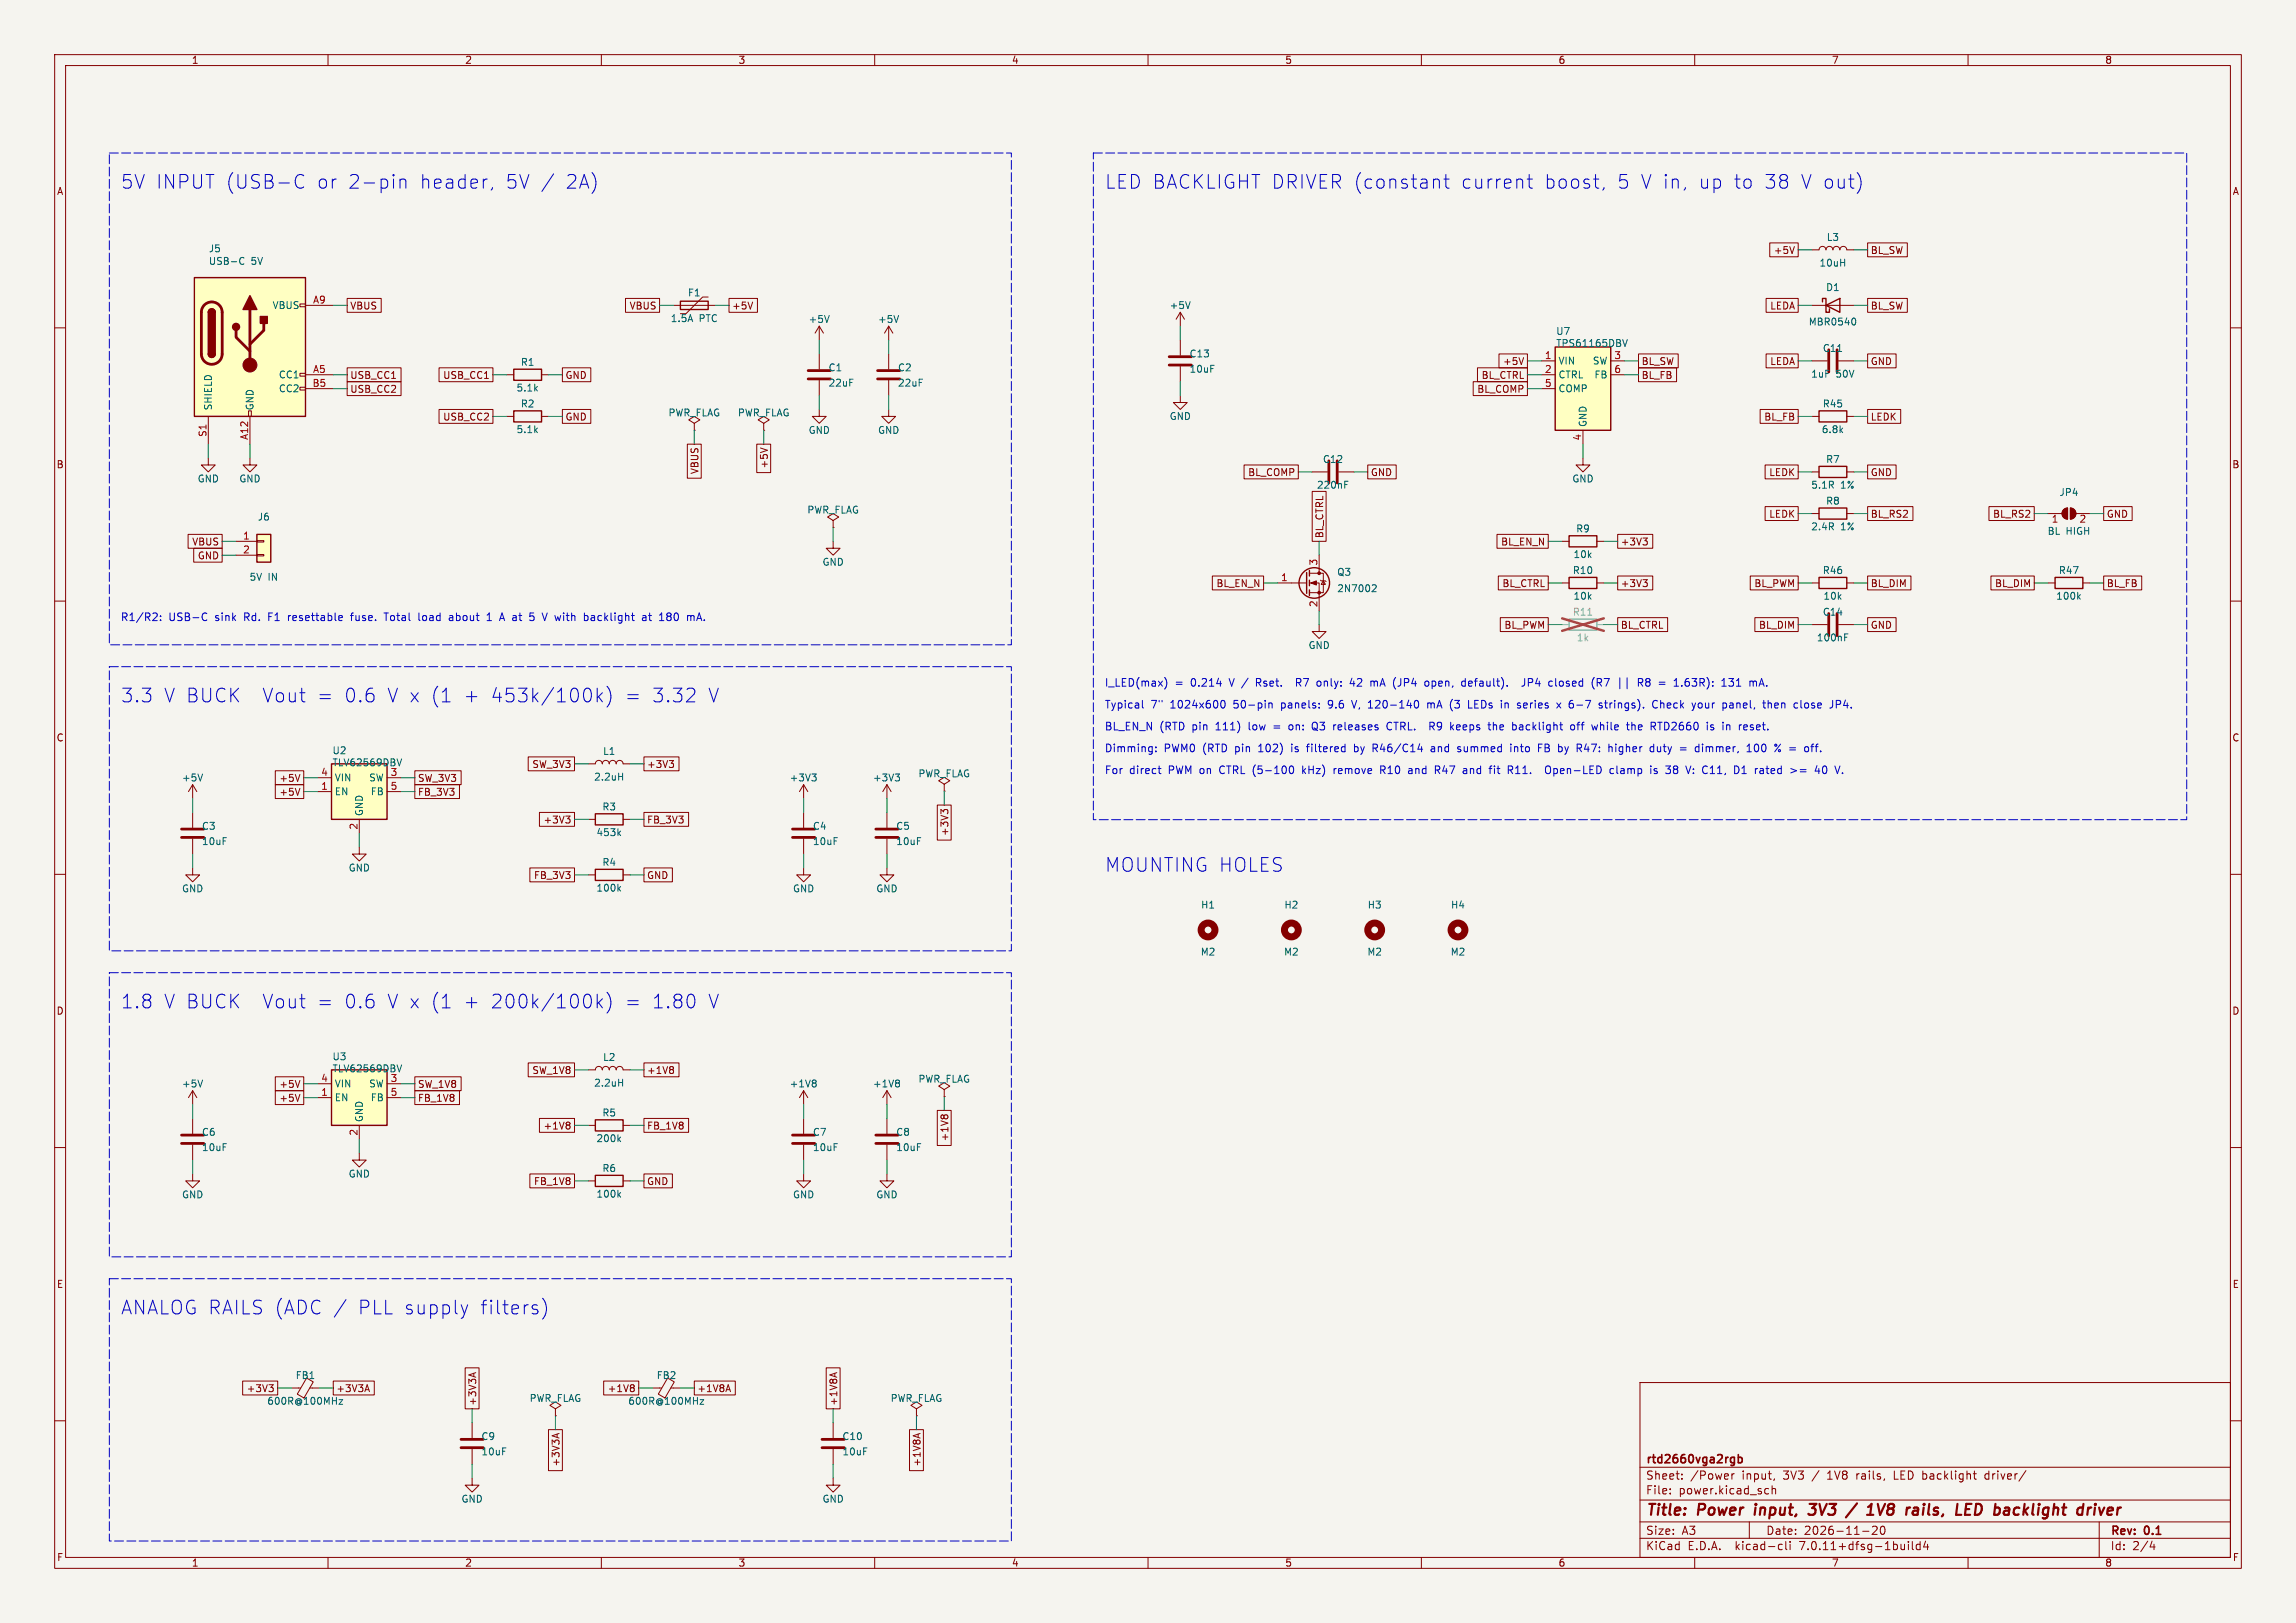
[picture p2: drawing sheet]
<svg xmlns="http://www.w3.org/2000/svg" width="420mm" height="297mm" viewBox="0 0 420 297" stroke-linecap="round" stroke-linejoin="round" font-family="sans-serif">
<defs><g id="words">
<g font-size="3.5" fill="#0000c2">
<text x="22" y="34.7">5V INPUT (USB-C</text>
<text x="57.7" y="34.7">or</text>
<text x="63.4" y="34.7">2-pin</text>
<text x="76.4" y="34.7">header,</text>
<text x="92.1" y="34.7">5V /</text>
<text x="103" y="34.7">2A)</text>
<text x="202" y="34.7">LED BACKLIGHT DRIVER (constant</text>
<text x="266.9" y="34.7">current</text>
<text x="282.1" y="34.7">boost,</text>
<text x="295.4" y="34.7">5 V in,</text>
<text x="310.2" y="34.7">up</text>
<text x="316.6" y="34.7">to</text>
<text x="322.1" y="34.7">38</text>
<text x="328.7" y="34.7">V out)</text>
<text x="22" y="128.8">3.3</text>
<text x="29.8" y="128.8">V BUCK</text>
<text x="47.7" y="128.8">Vout</text>
<text x="57.6" y="128.8">=</text>
<text x="62.6" y="128.8">0.6</text>
<text x="70.4" y="128.8">V x (1</text>
<text x="84.2" y="128.8">+</text>
<text x="89.1" y="128.8">453k/100k)</text>
<text x="113.6" y="128.8">=</text>
<text x="118.6" y="128.8">3.32</text>
<text x="128.8" y="128.8">V</text>
<text x="202" y="159.7">MOUNTING HOLES</text>
<text x="22" y="184.7">1.8</text>
<text x="29.8" y="184.7">V BUCK</text>
<text x="47.7" y="184.7">Vout</text>
<text x="57.6" y="184.7">=</text>
<text x="62.6" y="184.7">0.6</text>
<text x="70.4" y="184.7">V x (1</text>
<text x="84.2" y="184.7">+</text>
<text x="89.1" y="184.7">200k/100k)</text>
<text x="113.6" y="184.7">=</text>
<text x="118.6" y="184.7">1.80</text>
<text x="128.8" y="184.7">V</text>
<text x="22" y="240.8">ANALOG RAILS (ADC /</text>
<text x="65.2" y="240.8">PLL supply</text>
<text x="87.5" y="240.8">filters)</text>
</g>
<g font-size="2.8" fill="#840000">
<text x="301" y="277.9">Title:</text>
<text x="310.6" y="277.9">Power</text>
<text x="321.8" y="277.9">input,</text>
<text x="332.6" y="277.9">3V3</text>
<text x="340.5" y="277.9">/</text>
<text x="344.9" y="277.9">1V8</text>
<text x="352.7" y="277.9">rails,</text>
<text x="362.7" y="277.9">LED</text>
<text x="370.4" y="277.9">backlight</text>
<text x="386.5" y="277.9">driver</text>
</g>
<g font-size="2.1" fill="#840000">
<text x="301" y="268.2">rtd2660vga2rgb</text>
<text x="301" y="273.7">File:</text>
<text x="301" y="271">Sheet:</text>
<text x="307.1" y="273.7">power.kicad_sch</text>
<text x="309.2" y="271">/Power</text>
<text x="318.7" y="271">input,</text>
<text x="326.4" y="271">3V3</text>
<text x="331.8" y="271">/</text>
<text x="334.7" y="271">1V8</text>
<text x="340.1" y="271">rails,</text>
<text x="347.2" y="271">LED backlight</text>
<text x="364.1" y="271">driver/</text>
<text x="301" y="281.1">Size:</text>
<text x="307.6" y="281.1">A3</text>
<text x="323" y="281.1">Date:</text>
<text x="330" y="281.1">2026-11-20</text>
<text x="386" y="281.3">Rev:</text>
<text x="392.4" y="281.3">0.1</text>
<text x="301" y="283.9">KiCad</text>
<text x="308.7" y="283.9">E.D.A.</text>
<text x="317.6" y="283.9">kicad-cli</text>
<text x="329.5" y="283.9">7.0.11+dfsg-1build4</text>
<text x="386" y="283.9">Id:</text>
<text x="390.1" y="283.9">2/4</text>
</g>
<g font-size="1.9" fill="#0000c2">
<text x="22" y="113.8">R1/R2:</text>
<text x="30.8" y="113.8">USB-C</text>
<text x="39.4" y="113.8">sink</text>
<text x="44.9" y="113.8">Rd.</text>
<text x="49.4" y="113.8">F1</text>
<text x="53.2" y="113.8">resettable</text>
<text x="64.9" y="113.8">fuse.</text>
<text x="71.2" y="113.8">Total</text>
<text x="77.6" y="113.8">load</text>
<text x="83.4" y="113.8">about</text>
<text x="90.5" y="113.8">1</text>
<text x="93.1" y="113.8">A at</text>
<text x="98.8" y="113.8">5</text>
<text x="101.4" y="113.8">V with</text>
<text x="109.3" y="113.8">backlight</text>
<text x="120.1" y="113.8">at</text>
<text x="123.5" y="113.8">180</text>
<text x="128.7" y="113.8">mA.</text>
<text x="202" y="125.8">I_LED(max)</text>
<text x="214.9" y="125.8">=</text>
<text x="217.9" y="125.8">0.214</text>
<text x="225.1" y="125.8">V /</text>
<text x="230.3" y="125.8">Rset.</text>
<text x="238" y="125.8">R7</text>
<text x="242" y="125.8">only:</text>
<text x="248.2" y="125.8">42</text>
<text x="252.1" y="125.8">mA</text>
<text x="256.4" y="125.8">(JP4</text>
<text x="262.4" y="125.8">open,</text>
<text x="269.3" y="125.8">default).</text>
<text x="280.7" y="125.8">JP4</text>
<text x="285.8" y="125.8">closed</text>
<text x="293.8" y="125.8">(R7</text>
<text x="298.7" y="125.8">||</text>
<text x="302.6" y="125.8">R8</text>
<text x="306.6" y="125.8">=</text>
<text x="309.6" y="125.8">1.63R):</text>
<text x="318.5" y="125.8">131</text>
<text x="202" y="129.8">Typical</text>
<text x="210.5" y="129.8">7&quot;</text>
<text x="214.2" y="129.8">1024x600</text>
<text x="225.9" y="129.8">50-pin</text>
<text x="234.7" y="129.8">panels:</text>
<text x="243.5" y="129.8">9.6</text>
<text x="248.1" y="129.8">V, 120-140</text>
<text x="262.2" y="129.8">mA</text>
<text x="266.5" y="129.8">(3</text>
<text x="270" y="129.8">LEDs</text>
<text x="276.1" y="129.8">in</text>
<text x="279.3" y="129.8">series</text>
<text x="286.8" y="129.8">x</text>
<text x="289.1" y="129.8">6-7</text>
<text x="294.8" y="129.8">strings).</text>
<text x="304.8" y="129.8">Check</text>
<text x="312.2" y="129.8">your</text>
<text x="317.9" y="129.8">panel,</text>
<text x="325.6" y="129.8">then</text>
<text x="331.3" y="129.8">close</text>
<text x="338.1" y="129.8">JP4.</text>
<text x="202" y="137.8">Dimming:</text>
<text x="202" y="133.8">BL_EN_N</text>
<text x="212.1" y="133.8">(RTD</text>
<text x="212.9" y="137.8">PWM0 (RTD</text>
<text x="218.2" y="133.8">pin</text>
<text x="222.6" y="133.8">111)</text>
<text x="226.1" y="137.8">pin</text>
<text x="228.8" y="133.8">low</text>
<text x="230.6" y="137.8">102)</text>
<text x="233.5" y="133.8">=</text>
<text x="236.5" y="133.8">on:</text>
<text x="236.8" y="137.8">is</text>
<text x="239.8" y="137.8">filtered</text>
<text x="240.9" y="133.8">Q3</text>
<text x="245" y="133.8">releases</text>
<text x="248.6" y="137.8">by</text>
<text x="252.2" y="137.8">R46/C14</text>
<text x="254.9" y="133.8">CTRL.</text>
<text x="263" y="137.8">and</text>
<text x="263.1" y="133.8">R9</text>
<text x="267.1" y="133.8">keeps</text>
<text x="268" y="137.8">summed</text>
<text x="274.2" y="133.8">the</text>
<text x="277.9" y="137.8">into</text>
<text x="278.7" y="133.8">backlight</text>
<text x="283.1" y="137.8">FB by</text>
<text x="289.6" y="133.8">off</text>
<text x="290.5" y="137.8">R47:</text>
<text x="293.7" y="133.8">while</text>
<text x="296.5" y="137.8">higher</text>
<text x="300.3" y="133.8">the</text>
<text x="304.3" y="137.8">duty</text>
<text x="304.8" y="133.8">RTD2660</text>
<text x="309.9" y="137.8">=</text>
<text x="312.9" y="137.8">dimmer,</text>
<text x="315.2" y="133.8">is</text>
<text x="318.3" y="133.8">in</text>
<text x="321.5" y="133.8">reset.</text>
<text x="322.6" y="137.8">100</text>
<text x="327.8" y="137.8">% =</text>
<text x="202" y="141.8">For</text>
<text x="206.6" y="141.8">direct</text>
<text x="213.8" y="141.8">PWM on</text>
<text x="223.4" y="141.8">CTRL (5-100</text>
<text x="238.9" y="141.8">kHz)</text>
<text x="244.8" y="141.8">remove</text>
<text x="253.6" y="141.8">R10</text>
<text x="258.9" y="141.8">and</text>
<text x="263.9" y="141.8">R47</text>
<text x="269.2" y="141.8">and</text>
<text x="274.3" y="141.8">fit</text>
<text x="277.8" y="141.8">R11.</text>
<text x="285" y="141.8">Open-LED</text>
<text x="297" y="141.8">clamp</text>
<text x="304.5" y="141.8">is</text>
<text x="307.6" y="141.8">38</text>
<text x="311.5" y="141.8">V: C11,</text>
<text x="320.6" y="141.8">D1</text>
<text x="324.6" y="141.8">rated</text>
<text x="331.2" y="141.8">&gt;=</text>
<text x="335.9" y="141.8">40</text>
</g>
<g font-size="1.8" fill="#840000">
<text x="35" y="11.9">1</text>
<text x="85" y="11.9">2</text>
<text x="135" y="11.9">3</text>
<text x="185" y="11.9">4</text>
<text x="235" y="11.9">5</text>
<text x="285" y="11.9">6</text>
<text x="335" y="11.9">7</text>
<text x="385" y="11.9">8</text>
<text x="10.3" y="35.9">A</text>
<text x="408.3" y="35.9">A</text>
<text x="324.4" y="46.7">+5V</text>
<text x="342.1" y="46.7">BL_SW</text>
<text x="64" y="56.8">VBUS</text>
<text x="115.1" y="56.8">VBUS</text>
<text x="133.8" y="56.8">+5V</text>
<text x="323.7" y="56.8">LEDA</text>
<text x="342.1" y="56.8">BL_SW</text>
<text x="64" y="69.5">USB_CC1</text>
<text x="81" y="69.5">USB_CC1</text>
<text x="103.3" y="69.5">GND</text>
<text x="270.9" y="69.5">BL_CTRL</text>
<text x="274.9" y="67">+5V</text>
<text x="300.2" y="67">BL_SW</text>
<text x="300.2" y="69.5">BL_FB</text>
<text x="323.7" y="67">LEDA</text>
<text x="342.1" y="67">GND</text>
<text x="64" y="72.1">USB_CC2</text>
<text x="81" y="77.2">USB_CC2</text>
<text x="103.3" y="77.2">GND</text>
<text x="270.1" y="72.1">BL_COMP</text>
<text x="322.6" y="77.2">BL_FB</text>
<text x="342.1" y="77.2">LEDK</text>
<text x="10.3" y="85.9">B</text>
<text x="128" y="86.9" transform="rotate(-90 128 86.9)">VBUS</text>
<text x="140.7" y="85.8" transform="rotate(-90 140.7 85.8)">+5V</text>
<text x="228.2" y="87.3">BL_COMP</text>
<text x="250.7" y="87.3">GND</text>
<text x="323.5" y="87.3">LEDK</text>
<text x="342.1" y="87.3">GND</text>
<text x="408.2" y="85.9">B</text>
<text x="323.5" y="94.9">LEDK</text>
<text x="342.1" y="94.9">BL_RS2</text>
<text x="364.5" y="94.9">BL_RS2</text>
<text x="385.3" y="94.9">GND</text>
<text x="35.1" y="100">VBUS</text>
<text x="242.3" y="98.6" transform="rotate(-90 242.3 98.6)">BL_CTRL</text>
<text x="274.5" y="100">BL_EN_N</text>
<text x="296.4" y="100">+3V3</text>
<text x="36.1" y="102.6">GND</text>
<text x="222.4" y="107.6">BL_EN_N</text>
<text x="274.7" y="107.6">BL_CTRL</text>
<text x="296.4" y="107.6">+3V3</text>
<text x="320.8" y="107.6">BL_PWM</text>
<text x="342.1" y="107.6">BL_DIM</text>
<text x="364.8" y="107.6">BL_DIM</text>
<text x="385.3" y="107.6">BL_FB</text>
<text x="275.1" y="115.3">BL_PWM</text>
<text x="296.4" y="115.3">BL_CTRL</text>
<text x="321.7" y="115.3">BL_DIM</text>
<text x="342.1" y="115.3">GND</text>
<text x="10.3" y="135.9">C</text>
<text x="408.2" y="135.9">C</text>
<text x="51" y="143.3">+5V</text>
<text x="76.4" y="143.3">SW_3V3</text>
<text x="97.3" y="140.7">SW_3V3</text>
<text x="118.3" y="140.7">+3V3</text>
<text x="51" y="145.8">+5V</text>
<text x="76.4" y="145.8">FB_3V3</text>
<text x="99.3" y="150.9">+3V3</text>
<text x="118.3" y="150.9">FB_3V3</text>
<text x="173.7" y="153.1" transform="rotate(-90 173.7 153.1)">+3V3</text>
<text x="97.6" y="161.1">FB_3V3</text>
<text x="118.3" y="161.1">GND</text>
<text x="10.3" y="185.9">D</text>
<text x="408.2" y="185.9">D</text>
<text x="97.3" y="196.7">SW_1V8</text>
<text x="118.3" y="196.7">+1V8</text>
<text x="51" y="199.3">+5V</text>
<text x="51" y="201.8">+5V</text>
<text x="76.4" y="201.8">FB_1V8</text>
<text x="76.4" y="199.3">SW_1V8</text>
<text x="99.3" y="206.9">+1V8</text>
<text x="118.3" y="206.9">FB_1V8</text>
<text x="173.7" y="209" transform="rotate(-90 173.7 209)">+1V8</text>
<text x="97.6" y="217.1">FB_1V8</text>
<text x="118.3" y="217.1">GND</text>
<text x="10.3" y="235.9">E</text>
<text x="408.3" y="235.9">E</text>
<text x="45" y="255">+3V3</text>
<text x="61.4" y="255">+3V3A</text>
<text x="87.3" y="257.3" transform="rotate(-90 87.3 257.3)">+3V3A</text>
<text x="111.1" y="255">+1V8</text>
<text x="127.5" y="255">+1V8A</text>
<text x="153.4" y="257.3" transform="rotate(-90 153.4 257.3)">+1V8A</text>
<text x="102.6" y="268.5" transform="rotate(-90 102.6 268.5)">+3V3A</text>
<text x="168.6" y="268.5" transform="rotate(-90 168.6 268.5)">+1V8A</text>
<text x="10.3" y="285.9">F</text>
<text x="35" y="286.9">1</text>
<text x="85" y="286.9">2</text>
<text x="135" y="286.9">3</text>
<text x="185" y="286.9">4</text>
<text x="235" y="286.9">5</text>
<text x="285" y="286.9">6</text>
<text x="335" y="286.9">7</text>
<text x="385" y="286.9">8</text>
<text x="408.3" y="285.9">F</text>
</g>
<g font-size="1.8" fill="#006464">
<text x="38.1" y="46.4">J5</text>
<text x="334.1" y="44.3">L3</text>
<text x="38.1" y="48.7">USB-C</text>
<text x="45.9" y="48.7">5V</text>
<text x="332.7" y="49">10uH</text>
<text x="333.9" y="53.5">D1</text>
<text x="49.8" y="56.7">VBUS</text>
<text x="122.6" y="59.1">1.5A</text>
<text x="125.7" y="54.4">F1</text>
<text x="127.9" y="59.1">PTC</text>
<text x="147.8" y="59.3">+5V</text>
<text x="160.5" y="59.3">+5V</text>
<text x="213.9" y="56.8">+5V</text>
<text x="330.8" y="59.8">MBR0540</text>
<text x="217.5" y="65.6">C13</text>
<text x="284.6" y="61.5">U7</text>
<text x="284.6" y="63.7">TPS61165DBV</text>
<text x="333.3" y="64.6">C11</text>
<text x="50.9" y="69.4">CC1</text>
<text x="50.9" y="72">CC2</text>
<text x="94.4" y="71.8">5.1k</text>
<text x="95.2" y="67.1">R1</text>
<text x="151.5" y="68.1">C1</text>
<text x="151.5" y="70.9">22uF</text>
<text x="164.2" y="68.1">C2</text>
<text x="164.2" y="70.9">22uF</text>
<text x="217.5" y="68.4">10uF</text>
<text x="285" y="66.9">VIN</text>
<text x="285" y="69.4">CTRL</text>
<text x="285" y="72">COMP</text>
<text x="291.3" y="66.9">SW</text>
<text x="291.6" y="69.4">FB</text>
<text x="331.2" y="69.3">1uF</text>
<text x="335.8" y="69.3">50V</text>
<text x="39" y="75.2" transform="rotate(-90 39 75.2)">SHIELD</text>
<text x="46.6" y="75.2" transform="rotate(-90 46.6 75.2)">GND</text>
<text x="95.2" y="74.8">R2</text>
<text x="122.2" y="76.4">PWR_FLAG</text>
<text x="134.9" y="76.4">PWR_FLAG</text>
<text x="213.9" y="77.1">GND</text>
<text x="333.3" y="74.8">R45</text>
<text x="94.4" y="79.5">5.1k</text>
<text x="147.8" y="79.6">GND</text>
<text x="160.5" y="79.6">GND</text>
<text x="290.4" y="78.2" transform="rotate(-90 290.4 78.2)">GND</text>
<text x="333.2" y="79.5">6.8k</text>
<text x="36.1" y="88.5">GND</text>
<text x="43.7" y="88.5">GND</text>
<text x="240.8" y="89.6">220nF</text>
<text x="241.9" y="84.9">C12</text>
<text x="287.5" y="88.5">GND</text>
<text x="331.2" y="89.6">5.1R</text>
<text x="333.9" y="84.9">R7</text>
<text x="336.7" y="89.6">1%</text>
<text x="47.1" y="95.5">J6</text>
<text x="147.6" y="94.2">PWR_FLAG</text>
<text x="333.9" y="92.5">R8</text>
<text x="375.2" y="96">1</text>
<text x="376.6" y="91">JP4</text>
<text x="380.3" y="96">2</text>
<text x="288.2" y="97.6">R9</text>
<text x="331.2" y="97.2">2.4R</text>
<text x="336.7" y="97.2">1%</text>
<text x="374.5" y="98.1">BL</text>
<text x="377.9" y="98.1">HIGH</text>
<text x="45.6" y="106.5">5V</text>
<text x="49" y="106.5">IN</text>
<text x="150.4" y="103.7">GND</text>
<text x="244.5" y="105.6">Q3</text>
<text x="287.6" y="105.2">R10</text>
<text x="287.7" y="102.3">10k</text>
<text x="333.3" y="105.2">R46</text>
<text x="376.5" y="105.2">R47</text>
<text x="244.5" y="108.6">2N7002</text>
<text x="287.7" y="109.9">10k</text>
<text x="333.3" y="112.9">C14</text>
<text x="333.5" y="109.9">10k</text>
<text x="376" y="109.9">100k</text>
<text x="239.3" y="119">GND</text>
<text x="332.2" y="117.6">100nF</text>
<text x="33.2" y="143.2">+5V</text>
<text x="60.7" y="138.2">U2</text>
<text x="60.7" y="140.4">TLV62569DBV</text>
<text x="61.1" y="143.2">VIN</text>
<text x="67.4" y="143.2">SW</text>
<text x="108.6" y="143">2.2uH</text>
<text x="110.2" y="138.3">L1</text>
<text x="144.4" y="143.2">+3V3</text>
<text x="159.6" y="143.2">+3V3</text>
<text x="167.9" y="142.4">PWR_FLAG</text>
<text x="61.1" y="145.7">EN</text>
<text x="66.6" y="149.4" transform="rotate(-90 66.6 149.4)">GND</text>
<text x="67.7" y="145.7">FB</text>
<text x="110.1" y="148.5">R3</text>
<text x="36.8" y="152">C3</text>
<text x="36.8" y="154.8">10uF</text>
<text x="109" y="153.2">453k</text>
<text x="148.6" y="152">C4</text>
<text x="148.6" y="154.8">10uF</text>
<text x="163.8" y="152">C5</text>
<text x="163.8" y="154.8">10uF</text>
<text x="63.7" y="159.7">GND</text>
<text x="110.1" y="158.7">R4</text>
<text x="33.2" y="163.5">GND</text>
<text x="109" y="163.4">100k</text>
<text x="145" y="163.5">GND</text>
<text x="160.2" y="163.5">GND</text>
<text x="219.6" y="166.5">H1</text>
<text x="234.8" y="166.5">H2</text>
<text x="250.1" y="166.5">H3</text>
<text x="265.3" y="166.5">H4</text>
<text x="219.5" y="175.1">M2</text>
<text x="234.8" y="175.1">M2</text>
<text x="250" y="175.1">M2</text>
<text x="265.3" y="175.1">M2</text>
<text x="60.7" y="194.2">U3</text>
<text x="60.7" y="196.4">TLV62569DBV</text>
<text x="110.2" y="194.3">L2</text>
<text x="33.2" y="199.2">+5V</text>
<text x="61.1" y="201.7">EN</text>
<text x="61.1" y="199.2">VIN</text>
<text x="67.4" y="199.2">SW</text>
<text x="67.7" y="201.7">FB</text>
<text x="108.6" y="199">2.2uH</text>
<text x="144.4" y="199.2">+1V8</text>
<text x="159.6" y="199.2">+1V8</text>
<text x="167.9" y="198.3">PWR_FLAG</text>
<text x="36.8" y="208">C6</text>
<text x="66.6" y="205.4" transform="rotate(-90 66.6 205.4)">GND</text>
<text x="109" y="209.2">200k</text>
<text x="110.1" y="204.5">R5</text>
<text x="148.6" y="208">C7</text>
<text x="163.8" y="208">C8</text>
<text x="36.8" y="210.8">10uF</text>
<text x="63.7" y="215.7">GND</text>
<text x="110.1" y="214.7">R6</text>
<text x="148.6" y="210.8">10uF</text>
<text x="163.8" y="210.8">10uF</text>
<text x="33.2" y="219.5">GND</text>
<text x="109" y="219.4">100k</text>
<text x="145" y="219.5">GND</text>
<text x="160.2" y="219.5">GND</text>
<text x="48.8" y="257.3">600R@100MHz</text>
<text x="54" y="252.6">FB1</text>
<text x="96.8" y="256.7">PWR_FLAG</text>
<text x="114.8" y="257.3">600R@100MHz</text>
<text x="120" y="252.6">FB2</text>
<text x="162.8" y="256.7">PWR_FLAG</text>
<text x="88" y="263.7">C9</text>
<text x="154" y="263.7">C10</text>
<text x="88" y="266.5">10uF</text>
<text x="154" y="266.5">10uF</text>
<text x="84.3" y="275.2">GND</text>
<text x="150.4" y="275.2">GND</text>
</g>
<g font-size="1.8" fill="#a90000">
<text x="57.2" y="55.6">A9</text>
<text x="282.5" y="65.8">1</text>
<text x="295.2" y="65.8">3</text>
<text x="57.1" y="70.9">B5</text>
<text x="57.2" y="68.3">A5</text>
<text x="282.5" y="68.3">2</text>
<text x="282.5" y="70.9">5</text>
<text x="295.2" y="68.3">6</text>
<text x="37.8" y="80.1" transform="rotate(-90 37.8 80.1)">S1</text>
<text x="45.5" y="80.6" transform="rotate(-90 45.5 80.6)">A12</text>
<text x="289.3" y="80.7" transform="rotate(-90 289.3 80.7)">4</text>
<text x="44.4" y="98.8">1</text>
<text x="44.4" y="101.3">2</text>
<text x="234.2" y="106.4">1</text>
<text x="241" y="103.6" transform="rotate(-90 241 103.6)">3</text>
<text x="241" y="111.2" transform="rotate(-90 241 111.2)">2</text>
<text x="58.7" y="142.1">4</text>
<text x="71.4" y="142.1">3</text>
<text x="58.7" y="144.6">1</text>
<text x="71.4" y="144.6">5</text>
<text x="65.5" y="151.9" transform="rotate(-90 65.5 151.9)">2</text>
<text x="58.7" y="200.6">1</text>
<text x="58.7" y="198.1">4</text>
<text x="71.4" y="198.1">3</text>
<text x="71.4" y="200.6">5</text>
<text x="65.5" y="207.9" transform="rotate(-90 65.5 207.9)">2</text>
</g>
<g font-size="1.8" fill="#939391">
<text x="287.6" y="112.9">R11</text>
<text x="288.3" y="117.6">1k</text>
</g>
</g></defs>
<path d="M0 0h420v297h-420z" fill="#f5f4ef" stroke="#f5f4ef" stroke-width=".18"/>
<g fill="none" stroke="#840000" stroke-width=".18">
<path d="M10 10h400v277h-400zM12 12h396v273h-396zM60 10v2M110 10v2M160 10v2M210 10v2M260 10v2M310 10v2M360 10v2M10 60h2M54.9 55.6h1v.5h-1zM55.9 55.9h5.1"/>
<path d="M63.5 54.6h6.2v2.6h-6.2zM114.4 54.6h6.2v2.6h-6.2zM123.2 55.9h7.6M129.5 54.4h-1l-3 3h-1M133.3 54.6h5.3v2.6h-5.3zM137.7 55.3l-.4 1.3M149.9 59.7l-.8 1.3M149.9 59.7v2.5M149.9 59.7l.7 1.3M162.6 59.7l-.8 1.3M162.6 59.7v2.5M162.6 59.7l.7 1.3"/>
<path d="M215.9 57.2l-.8 1.2M215.9 57.2v2.5M215.9 57.2l.8 1.2M323.1 54.6h5.8v2.6h-5.8zM323.7 44.4h5.2v2.6h-5.2zM328.2 45.1l-.4 1.3M331.5 45.7h1.2a.64 .64 0 0 1 .7-.6 .64 .64 0 0 1 .6 .6 .64 .64 0 0 1 .6-.6 .64 .64 0 0 1 .7 .6 .64 .64 0 0 1 .6-.6 .64 .64 0 0 1 .6 .6 .64 .64 0 0 1 .7-.6 .64 .64 0 0 1 .6 .6h1.3M331.5 55.9h7.6M341.6 54.6h7.3v2.6h-7.3zM341.6 44.4h7.3v2.6h-7.3zM408 60h2M38.1 76.2v5.1"/>
<path d="M45.5 75.2h.5v1h-.5zM45.7 76.2v5.1M54.9 70.9h1v.5h-1zM54.9 68.3h1v.5h-1zM55.9 68.6h5.1M55.9 71.1h5.1M63.5 67.3h9.9v2.6h-9.9zM63.5 69.8h9.9v2.6h-9.9zM80.3 74.9h9.9v2.6h-9.9zM80.3 67.3h9.9v2.6h-9.9zM92.7 68.6h1.3M92.7 76.2h1.3"/>
<path d="M99.1 68.6h1.2M99.1 76.2h1.2M102.9 67.3h5.2v2.6h-5.2zM102.9 74.9h5.2v2.6h-5.2zM127 77.5l1-.7-1-.6-1 .6 1 .7v1.2M127 78.7h.1M139.7 77.5l1-.7-1-.6-1 .6 1 .7v1.2M139.7 78.7h.1M149.9 74.9v1.3h1.2l-1.2 1.3-1.3-1.3h1.3M149.9 64.8v2.8M149.9 69.6v2.8M162.6 74.9v1.3h1.2l-1.2 1.3-1.3-1.3h1.3"/>
<path d="M162.6 64.8v2.8M162.6 69.6v2.8M215.9 72.4v1.3h1.3l-1.3 1.2-1.3-1.2h1.3M215.9 62.2v2.8M215.9 67.1v2.8M269.5 69.8h9.9v2.6h-9.9zM270.3 67.3h9.1v2.6h-9.1zM274.2 64.8h5.2v2.5h-5.2zM278.7 65.4l-.4 1.3M281.9 66h2.6M281.9 68.6h2.6M281.9 71.1h2.6"/>
<path d="M289.6 78.7v2.6M294.6 66h2.6M294.6 68.6h2.6M299.7 64.8h7.3v2.5h-7.3zM299.7 67.3h7v2.6h-7zM322 74.9h6.9v2.6h-6.9zM323.1 64.8h5.8v2.5h-5.8zM331.5 66h2.8M331.5 76.2h1.2M336.3 66h2.8M337.8 76.2h1.3M341.6 64.8h5.2v2.5h-5.2z"/>
<path d="M341.6 74.9h6.1v2.6h-6.1zM34.4 97.8h6.2v2.5h-6.2zM38.1 83.8v1.3h1.3l-1.3 1.3-1.3-1.3h1.3M43.2 99.1h3.8M45.7 83.8v1.3h1.3l-1.3 1.3-1.3-1.3h1.3M47 98.9h1.3v.3h-1.3zM125.7 81.3h2.6v6.2h-2.6zM138.4 81.3h2.6v5.2h-2.6zM139.1 82l1.3 .4M152.4 95.3l1-.7-1-.6-1 .6 1 .7v1.2M152.4 96.5h.1M152.4 99.1v1.2h1.3l-1.3 1.3-1.3-1.3h1.3"/>
<path d="M227.6 85.1h9.9v2.5h-9.9zM240 89.9h2.6v9.2h-2.6zM240 86.4h2.8M244.9 86.4h2.7M250.2 85.1h5.2v2.5h-5.2zM273.8 97.8h9.4v2.5h-9.4zM285.7 99.1h1.3M289.6 83.8v1.3h1.2l-1.2 1.3-1.3-1.3h1.3M292.1 99.1h1.3M295.9 97.8h6.4v2.5h-6.4zM300.5 98.5h.8l-.4 .4M301.1 98.9l.2 .3v.3l-.2 .2"/>
<path d="M322.9 85.1h6v2.5h-6zM322.9 92.7h6v2.6h-6zM331.5 86.4h1.2M331.5 94h1.2M337.8 86.4h1.3M337.8 94h1.3M341.6 85.1h5.2v2.5h-5.2zM341.6 92.7h8.3v2.6h-8.3zM363.8 92.7h8.3v2.6h-8.3zM374.6 94h2.6M377.5 93.2l.7-.2v2a1.02 1.02 0 0 1-.9-.7 1.02 1.02 0 0 1 .2-1.1zM378.7 93a1.02 1.02 0 0 1 1 1 1.02 1.02 0 0 1-1 1z"/>
<path d="M379.7 94h2.6M384.8 92.7h5.2v2.6h-5.2zM10 110h2M35.4 100.3h5.2v2.6h-5.2zM43.2 101.6h3.8M47 101.5h1.3v.2h-1.3zM221.8 105.4h9.3v2.6h-9.3zM233.7 106.7h5.3M239.5 106.7h1.8v5.1M239.5 104.9h2.6v3.6h-2.6M241.3 114.3v1.3h1.3l-1.3 1.2-1.3-1.2h1.3M241.3 101.6v3.3"/>
<path d="M241.6 106.2l.1 .1h.7l.2 .1M242.1 106.3l.3 .6h-.7zM274.1 105.4h9.1v2.6h-9.1zM274.4 113h8.8v2.6h-8.8zM285.7 106.7h1.3M292.1 106.7h1.3M295.9 105.4h6.4v2.6h-6.4zM295.9 113h9.1v2.6h-9.1zM300.5 106.1h.8l-.4 .5M301.1 106.6l.2 .2v.3l-.2 .3M320.2 105.4h8.7v2.6h-8.7zM321 113h7.9v2.6h-7.9z"/>
<path d="M331.5 114.3h2.8M331.5 106.7h1.2M336.3 114.3h2.8M337.8 106.7h1.3M341.6 105.4h8v2.6h-8zM341.6 113h5.2v2.6h-5.2zM364.2 105.4h7.9v2.6h-7.9zM374.6 106.7h1.3M381 106.7h1.3M384.8 105.4h7v2.6h-7zM408 110h2M96.6 138.5h8.5v2.6h-8.5z"/>
<path d="M107.6 139.8h1.3a.64 .64 0 0 1 .6-.7 .64 .64 0 0 1 .7 .7 .64 .64 0 0 1 .6-.7 .64 .64 0 0 1 .6 .7 .64 .64 0 0 1 .7-.7 .64 .64 0 0 1 .6 .7 .64 .64 0 0 1 .6-.7 .64 .64 0 0 1 .7 .7h1.2M117.8 138.5h6.4v2.6h-6.4zM122.4 139.2h.8l-.4 .5M123 139.7l.2 .2v.3l-.2 .3M10 160h2M35.2 158.8v1.3h1.3l-1.3 1.3-1.2-1.3h1.2M35.2 143.6v2.5M35.2 148.7v2.8M35.2 153.5v2.8M35.2 143.6l-.7 1.3M35.2 143.6l.8 1.3M50.4 141h5.2v2.6h-5.2z"/>
<path d="M50.4 143.6h5.2v2.5h-5.2zM54.9 141.7l-.5 1.3M54.9 144.3l-.5 1.2M58.1 144.9h2.5M58.1 142.3h2.5M65.7 155v1.3h1.3l-1.3 1.3-1.3-1.3h1.3M65.7 149.9v2.6M70.8 144.9h2.5M70.8 142.3h2.5M75.9 141h8.5v2.6h-8.5zM75.9 143.6h8.1v2.5h-8.1zM96.9 158.8h8.2v2.6h-8.2z"/>
<path d="M98.7 148.7h6.4v2.5h-6.4zM103.5 149.3h.8l-.5 .5M104 149.8l.3 .3v.3l-.3 .2M107.6 149.9h1.3M114 149.9h1.2M117.8 158.8h5.2v2.6h-5.2zM117.8 148.7h8.2v2.5h-8.2zM147 158.8v1.3h1.3l-1.3 1.3-1.3-1.3h1.3M147 143.6v2.5M147 148.7v2.8M147 153.5v2.8M147 143.6l-.8 1.3"/>
<path d="M147 143.6l.8 1.3M162.2 158.8v1.3h1.3l-1.3 1.3-1.2-1.3h1.2M162.2 143.6v2.5M162.2 148.7v2.8M162.2 153.5v2.8M162.2 143.6l-.7 1.3M162.2 143.6l.8 1.3M171.4 147.3h2.6v6.4h-2.6zM172.6 148.6l-.5-.5v.8M172.6 148.4l.2-.3h.3l.3 .3M172.7 143.5l1-.6-1-.7-1 .7 1 .6v1.3M172.7 144.8h.1"/>
<path d="M408 160h2M107.6 160.1h1.3M114 160.1h1.2M35.2 199.6l-.7 1.3M35.2 199.6v2.5M35.2 199.6l.8 1.3M50.4 197h5.2v2.6h-5.2zM50.4 199.6h5.2v2.5h-5.2zM54.9 197.7l-.5 1.3M58.1 198.3h2.5M70.8 198.3h2.5M75.9 199.6h8.1v2.5h-8.1z"/>
<path d="M75.9 197h8.5v2.6h-8.5zM96.6 194.5h8.5v2.6h-8.5zM107.6 195.8h1.3a.64 .64 0 0 1 .6-.7 .64 .64 0 0 1 .7 .7 .64 .64 0 0 1 .6-.7 .64 .64 0 0 1 .6 .7 .64 .64 0 0 1 .7-.7 .64 .64 0 0 1 .6 .7 .64 .64 0 0 1 .6-.7 .64 .64 0 0 1 .7 .7h1.2M117.8 194.5h6.4v2.6h-6.4zM123 195.2l.2 .2-.2 .3 .2 .3v.2l-.2 .3M147 199.6v2.5M147 199.6l-.8 1.3M147 199.6l.8 1.3M162.2 199.6v2.5M162.2 199.6l-.7 1.3M162.2 199.6l.8 1.3M172.7 199.4l1-.6-1-.7-1 .7 1 .6v1.3"/>
<path d="M10 210h2M35.2 214.8v1.3h1.3l-1.3 1.3-1.2-1.3h1.2M35.2 204.7v2.8M35.2 209.5v2.8M54.9 200.3l-.5 1.2M58.1 200.9h2.5M65.7 211v1.3h1.3l-1.3 1.3-1.3-1.3h1.3M65.7 205.9v2.6M70.8 200.9h2.5M96.9 214.8h8.2v2.6h-8.2zM98.7 204.7h6.4v2.5h-6.4zM104 205.3l.3 .3-.3 .3 .3 .2v.3l-.3 .2"/>
<path d="M107.6 205.9h1.3M107.6 216.1h1.3M114 205.9h1.2M114 216.1h1.2M117.8 204.7h8.2v2.5h-8.2zM117.8 214.8h5.2v2.6h-5.2zM147 214.8v1.3h1.3l-1.3 1.3-1.3-1.3h1.3M147 204.7v2.8M147 209.5v2.8M162.2 214.8v1.3h1.3l-1.3 1.3-1.2-1.3h1.2M162.2 204.7v2.8M162.2 209.5v2.8"/>
<path d="M171.4 203.2h2.6v6.4h-2.6zM172.1 204.3l.3-.3 .3 .3 .2-.3h.2l.3 .3M172.7 200.7h.1M408 210h2M10 260h2M44.4 252.7h6.4v2.6h-6.4zM49.2 253.4h.8l-.4 .5M49.7 253.9l.3 .2v.3l-.3 .3M53.3 254h1.7M56.1 252.2l1.2 .7-1.7 2.9-1.2-.7zM56.7 254h1.7M61 252.7h7.5v2.6h-7.5z"/>
<path d="M66.9 254.3h.6M67.2 253.4l.4 1.3M85.1 250.3h2.5v7.5h-2.5zM86.7 251.3v.6M87 251.2l-1.2 .4M101.6 257.8l1-.6-1-.7-1 .7 1 .6v1.3M101.6 259.1h.1M110.4 252.7h6.4v2.6h-6.4zM115.8 253.4l.2 .2-.2 .3 .2 .3v.2l-.2 .3M119.4 254h1.6M122.1 252.2l1.2 .7-1.7 2.9-1.2-.7zM122.7 254h1.8"/>
<path d="M127 252.7h7.5v2.6h-7.5zM132.9 254.3h.6M133.2 253.4l.4 1.3M151.1 250.3h2.6v7.5h-2.6zM152.7 251.3v.6M153.1 251.2l-1.3 .4M167.6 257.8l1.1-.6-1.1-.7-1 .7 1 .6v1.3M167.6 259.1h.1M300 253h108v32h-108zM408 260h2M86.4 270.5v1.3h1.2l-1.2 1.2-1.3-1.2h1.3M86.4 260.3v2.8"/>
<path d="M86.4 265.2v2.8M100.3 261.6h2.6v7.5h-2.6zM101.9 262.4v.6M102.3 262.3l-1.3 .4M152.4 270.5v1.3h1.3l-1.3 1.2-1.3-1.2h1.3M152.4 260.3v2.8M152.4 265.2v2.8M166.4 261.6h2.5v7.5h-2.5zM167.9 262.4v.6M168.3 262.3l-1.3 .4M300 278.5h108M300 274.5h108"/>
<path d="M300 268.5h108M305.5 273.2v.2M305.5 272.5v.1M307.7 270.5v.2M307.7 269.8v.1M316.8 269.7v1M317.2 269.7l-.3 .1-.1 .2M320 278.5v3M323.1 272.4l.4 .1M323.5 273.3l-.4 .1M324.2 272.5l.2-.1 .3 .1 .1 .9M324.2 271.9v1.5"/>
<path d="M324.6 270.6l-.2 .3M342.5 279.4l.6-.1 .2 .1 .1 .3-1 1.1h1M344.2 279.4l.1-.1a.8 .8 0 0 1 .5 .7 .8 .8 0 0 1-.5 .8 1 1 0 0 1-.1-1.4zM346.5 269.2v1.5h.7M360.9 269.7h.6M361.4 270.7h.1M363.7 269.7h-.3l-.3 .3 .1 .5 .5 .2M384 278.5v6.5M60 285v2M110 285v2M160 285v2M210 285v2"/>
<path d="M260 285v2M300 281.5h108M310 285v2M325.6 282.6l.4 .1M326 283.5l-.4 .1M326.7 282.1v1.3l.2 .2M327.4 282.1v.1M327.4 282.6v1M340.7 280.2h1.2M349.1 282.1v.1M349.1 282.6v1M349.8 282.1v1.3l.2 .2"/>
<path d="M351.2 282.7l-.4-.1-.3 .3v.4l.2 .2h.5M351.2 282.1v1.5M352.2 282l-.3 1.1h.9M352.6 282.6v1M360 285v2M393.7 282l-.4 1.1h.9M394 282.6v1"/>
</g>
<g fill="none" stroke="#840000" stroke-width=".4">
<path d="M321.1 275.9l-.1 1.3M330.8 277l.3 .2h.5l.3-.2M331 275.2h1.3l-.8 .8 .5 .1M339.7 275.1l-2 2.6M343.5 275.2l.4 2 .9-2M351.9 275.3l.1-.1-.1 .2zM351.9 275.9l-.2 1.3M352 275.3l-.1 .1M359.4 277.2h1M359.6 276.2h.6M359.7 275.2h.9M362 275.2h-.5l-.3 2 .8-.1"/>
<path d="M369.2 275.9l.2 .1M384 275.9l.3 1.3 .6-1.3M385.9 275.9l-.3 .3-.1 .7 .2 .3h.4M386.5 276.3l-1 .2"/>
</g>
<path d="M317.1 266.7l.2 .1M317.3 266.7l-.1 1.3M317.3 267.6l-.2 .1M318 266.2v1.5M318 266.8l.4-.1 .3 .3v.4l-.2 .2h-.5" fill="none" stroke="#840000" stroke-width=".3"/>
<g fill="none" stroke="#840000" stroke-width=".25">
<path d="M35.6 50.8h20.3v25.4h-20.3zM38.1 57.2a.64 .64 0 0 1 .6-.7 .64 .64 0 0 1 .7 .7M124.5 55.1h5v1.5h-5zM333.4 55.2v-.6h.6v2.6h.6v-.7M334 55.9l2.5-1.3v2.6zM38.1 64.8a.64 .64 0 0 0 .6 .6 .64 .64 0 0 0 .7-.6M94 75.2h5.1v2h-5.1zM94 67.6h5.1v2h-5.1zM284.5 63.5h10.1v15.2h-10.1zM332.7 75.2h5.1v2h-5.1zM47 97.8h2.5v5.1h-2.5zM287 98h5.1v2.1h-5.1z"/>
<path d="M332.7 85.3h5.1v2.1h-5.1zM332.7 93h5.1v2h-5.1zM239 104.8v3.8M239.5 104.4v1M239.5 106.2v1M239.5 108v1M287 105.7h5.1v2h-5.1zM332.7 105.7h5.1v2h-5.1zM375.9 105.7h5.1v2h-5.1zM60.6 139.8h10.2v10.1h-10.2zM108.9 159.1h5.1v2h-5.1zM108.9 148.9h5.1v2.1h-5.1z"/>
<path d="M60.6 195.8h10.2v10.1h-10.2zM108.9 204.9h5.1v2.1h-5.1zM108.9 215.1h5.1v2h-5.1z"/>
<circle cx="240.4" cy="106.7" r="2.79"/>
</g>
<g fill="none" stroke="#006464" stroke-width=".18">
<path d="M44.1 47.2l.3-.1 .2 .1M44.6 48.3l-.2 .1-.3-.1M151.7 57.7l-.4 1.3M164.4 57.7l-.4 1.3M217.7 55.2l-.4 1.3M339.2 58.2a.79 .79 0 0 1 0 1.3M296.8 62.1l.5 1.3 .4-1.3M336.2 64.3h.7M246 88.7h.4M246 88.1h.6M251.2 107l.4 .1 .1 .3-.7 .9h.7M337.4 116.6h.5"/>
<path d="M337.4 116h.6M380.2 109.2l.3 .5M380.5 108.8l-.4 .5M73.5 138.9l-.5 1.2M37.1 141.6l-.5 1.3M113.2 142.1h.7M113.2 152.4l.3 .5M113.5 152.1l-.5 .5M113.9 141.5v1.3M148.5 141.6h.8l-.4 .5M149.1 142.1l.2 .3v.3l-.2 .2M163.8 141.6h.7l-.4 .5"/>
<path d="M164.3 142.1l.2 .3v.3l-.2 .2M113.2 162.6l.3 .5M113.5 162.2l-.5 .5M37.1 197.6l-.5 1.3M73.5 194.9l-.5 1.2M113.2 198.1h.7M113.9 197.5v1.3M149.1 197.6l.2 .3-.2 .3 .1 .1 .1 .4-.2 .2M164.3 197.6l.2 .3-.2 .3 .2 .1v.4l-.2 .2M113.2 208.4l.3 .5M113.2 218.6l.3 .5M113.5 208.1l-.5 .5"/>
<path d="M113.5 218.2l-.5 .5M62 256.1h.7l-.7 .9h.7M128.1 256.1h.6l-.6 .9h.6"/>
</g>
<g fill="none" stroke="#840000" stroke-width=".51">
<path d="M37.4 55.8a1.9 1.9 0 0 1 2.1-.4 1.9 1.9 0 0 1 1.1 1.8v7.6a1.91 1.91 0 0 1-1.9 1.9 1.91 1.91 0 0 1-1.9-1.9v-7.8l.2-.7zM45.7 56.6v10.2M48.3 59.2v1.3l-2.6 2.5M43.2 60.5v1.2l2.5 2.6M147.8 69.3h4.1M147.8 67.8h4.1M160.5 69.3h4.1M160.5 67.8h4.1M213.9 66.8h4M213.9 65.3h4M334.5 64v4.1M336 64v4.1"/>
<path d="M243.1 84.3v4.1M244.6 84.3v4.1M334.5 112.3v4M336 112.3v4M33.2 153.2h4.1M33.2 151.7h4.1M145 153.2h4M145 151.7h4M160.2 153.2h4.1M160.2 151.7h4.1M33.2 209.2h4.1M33.2 207.7h4.1"/>
<path d="M145 209.2h4M145 207.7h4M160.2 209.2h4.1M160.2 207.7h4.1M84.3 264.9h4.1M84.3 263.4h4.1M150.4 264.9h4M150.4 263.4h4"/>
</g>
<g fill="#ffffc2" stroke="#ffffc2" stroke-width=".18">
<path d="M47 97.8h2.5v5.1h-2.5z"/>
<path d="M284.5 63.5h10.1v15.2h-10.1z"/>
<path d="M60.6 139.8h10.2v10.1h-10.2z"/>
<path d="M60.6 195.8h10.2v10.1h-10.2z"/>
<path d="M35.6 50.8h20.3v25.4h-20.3z"/>
</g>
<path d="M287 113.3h5.1v2h-5.1z" fill="none" stroke="#9c9b98" stroke-width=".25"/>
<path d="M285.7 114.3h1.3M292.1 114.3h1.3" fill="none" stroke="#9c9b98" stroke-width=".18"/>
<path d="M290.4 112.6h.8" fill="none" stroke="#939391" stroke-width=".18"/>
<path d="M285.7 113.2l7.7 2.2M293.4 113.2l-7.7 2.2" fill="none" stroke="#eb3a3d" stroke-width=".46"/>
<g fill="none" stroke="#840000" stroke-width="1.3">
<circle cx="221" cy="170.2" r="1.27"/>
<circle cx="236.2" cy="170.2" r="1.27"/>
<circle cx="251.5" cy="170.2" r="1.27"/>
<circle cx="266.7" cy="170.2" r="1.27"/>
</g>
<g fill="#840000" stroke="#840000" stroke-width=".18">
<path d="M377.5 93.2l.7-.2v2a1.02 1.02 0 0 1-.9-.7 1.02 1.02 0 0 1 .2-1.1z"/>
<path d="M378.7 93a1.02 1.02 0 0 1 1 1 1.02 1.02 0 0 1-1 1z"/>
<path d="M239.8 106.7l1-.4v.8z"/>
<circle cx="241.3" cy="108.5" r=".25"/>
<circle cx="241.3" cy="104.9" r=".25"/>
<circle cx="45.7" cy="66.8" r="1.27"/>
</g>
<g fill="#840000" stroke="#840000" stroke-width=".25">
<path d="M38.1 64.8h1.3a.64 .64 0 0 1-.7 .6 .64 .64 0 0 1-.6-.6z"/>
<path d="M38.1 57.2h1.3v7.6h-1.3z"/>
<path d="M38.3 56.7a.64 .64 0 0 1 .7-.1 .64 .64 0 0 1 .4 .6h-1.3z"/>
<path d="M45.7 54.1l1.3 2.5h-2.6z"/>
<path d="M47.6 57.9h1.3v1.3h-1.3z"/>
<circle cx="43.2" cy="59.8" r=".63"/>
</g>
<g fill="none" stroke="#0000c2" stroke-width=".18">
<path d="M54.1 33.8a.87 .87 0 0 0 1.5 .4M55.6 32.2a.86 .86 0 0 0-1.5 .3M73.2 32.8v1.6M73.2 33a.62 .62 0 0 1 1 .1v1.3M90.1 34.3l-.3 .5M101.3 31.8l-2.2 3.2M262.6 32.8l.6 .1 .1 .2v1.3M264.1 32.8h1M264.5 31.9v2.2l.1 .2 .5 .1M279.4 32.8h.9M279.7 31.9v2.2l.1 .2 .5 .1M293.4 34.3l-.2 .5"/>
<path d="M308.3 34.3l-.1 .4M339.7 31.6a2.87 2.87 0 0 1 0 3.8M28.5 112.2l.3 .2-.1 .4-.8 .8h.9M29.4 113.4v.2M29.4 112.7v.1M37.4 112.2l.4 .1M37.8 113.4l-.4 .2M62.2 112.6l.4 .1v.3l-.6 .1M62.6 113.5l-.4 .1M64.1 112.6h.5M70.2 112.2h.8M76.6 112.2v1.2l.2 .2"/>
<path d="M82.2 112.7l.4-.1 .2 .2M82.8 113h-.4a.27 .27 0 0 0-.2 .3 .27 .27 0 0 0 .2 .3l.4-.1M89.1 113.6h.8M89.1 112.6l.4-.4v1.4M91.5 113.2h.7M91.8 112.2l.5 1.4M108.2 112.7l.4-.1 .2 .2M108.8 113h-.5a.27 .27 0 0 0-.2 .3 .27 .27 0 0 0 .2 .3l.5-.1M117.6 113.5h.6M117.6 112.7h.5l.1 .9M118.2 113l-.6 .1M118.6 112.6h.6"/>
<path d="M118.8 112.2v1.2l.4 .2M122.2 112.2h.3l.3 .2-.3 .4M122.2 112.8h.3M122.5 112.8l.2 .1 .1 .4-.2 .2-.4 .1M127.4 113.6l.5-1.4 .5 1.4M127.6 113.2h.6M80.9 128.4h1.4M107.3 125.9a.64 .64 0 0 1 .8 .5 1.47 1.47 0 0 1-.5 2h-.3M109.2 125.9v2.5M109.5 127.5l.7 .9M110.2 126.8l-1 .9M111 125.6a2.87 2.87 0 0 1 0 3.8"/>
<path d="M126 125.9h.6a.68 .68 0 0 1 .4 1.1l-1.4 1.4h1.5M209 128.2v1.2l.2 .2M210.6 136.6l.2 .1M210.8 136.6l-.1 1.3M210.8 137.5l-.2 .1M211.4 137.4v.2M211.4 136.7v.1M213 124a1.61 1.61 0 0 1 0 2.1M222.6 125.1h.8M223.3 128.7l.1-.4 .2-.1a.75 .75 0 0 1 .5 .7 .75 .75 0 0 1-.5 .7l-.2-.2-.1-.4M232.1 128.6v1M232.1 128.8l.2-.2 .3 .1 .1 .9"/>
<path d="M235.9 132.7l-.1 .2 .1 .6M237.2 124.9h.5M237.7 124.2h-.5v1.4M239 136.6h.5M240.3 133.2h.1M240.4 132.2h-.2a.89 .89 0 0 0 .2 1.4M241 125.5l.4 .1M241.4 124.6l-.4 .1M244.4 132.6l-.3 .1M247.2 128.2l.5 1.4M247.3 124.1l-.3 1h.8M247.8 136.2v1.4"/>
<path d="M247.8 137.5l.4 .1M248.2 136.6l-.4 .1M250.8 124.7l.4-.1 .2 .2M251.2 136.2h.5M251.2 136.9h.5M251.4 124.8v.8M251.5 136.9l.5 .7M251.6 124.6l-.2 .2M254.5 132.2a.69 .69 0 0 0-.8 .5 .69 .69 0 0 0 .5 .9l.3-.1M256 125.5l-.3 .1M258.9 128.2h.1a.75 .75 0 0 1 .5 .7 .75 .75 0 0 1-.5 .7l-.1-.1M260.9 124.6l.3 .1 .2 .2-.1 .5-.4 .2"/>
<path d="M261.2 128.6v1M261.6 132.9l.6-.1 .2-.2-.1-.3-.2-.1h-.5v1.4M261.7 128.7l-.3-.1-.2 .2M261.8 136.7l.4-.1 .2 .2M261.9 132.9l.5 .7M262.4 137h-.4a.27 .27 0 0 0-.2 .3 .27 .27 0 0 0 .2 .3l.4-.1M266.6 132.6l-.2 .2v.6l.2 .2M266.7 136.7h.5M266.7 137l.5 .3v.2l-.4 .1M267.1 133l-.7 .1M267.6 124.6l.4 .1M268 125.5l-.4 .1"/>
<path d="M268 124.2v1.4M268.6 129.6h.7M268.7 124.7v.8M269.3 125l-.7 .1M273.2 132.2v1.4M273.7 132.7l-.3-.1-.2 .2M275.7 128.6l-.4 .2M276.4 136.2v.1M276.4 136.6v1M277 136.6v1M277.4 136.6l-.4 .2M278.4 132.6l-.4 .1"/>
<path d="M278.4 133h-.3a.27 .27 0 0 0-.2 .3 .27 .27 0 0 0 .2 .3h.3M278.8 128.7v.8M278.9 124.2v1a.45 .45 0 0 1-.5 .4M279.4 129l-.7 .1M279.6 124.9h.5M280.1 124.2h-.5v1.4M281.4 136.2h.7M281.4 136.8h.5M284.6 125.5l.2 .1M284.8 128.6l.7 1M285.5 128.6l-.7 1M287.4 132.7l.4-.1 .2 .3v.4l-.2 .3-.4-.1-.1-.2z"/>
<path d="M288.4 132.6h.6M288.4 129h1.1M289 132.2l-.4 .2v1.2M290.2 136.1l-.4 1h.9M292.2 124.9l.6-.1 .2-.2-.1-.3-.2-.1h-.5v1.4M292.5 124.9l.5 .7M292.6 129l.4 .2 .1 .2-.2 .2-.4-.1M292.6 128.7h.4M292.8 132.2v1.4M293.2 132.6l-.4 .2M293.5 128.6h.5M293.7 128.2v1.2l.3 .2"/>
<path d="M295.6 136.2v.1M295.6 136.6v1M297.6 124v2M298.7 132.6l.4 .2v.8M300 124.9l.5 .7M300.2 124.2l.3 .2-.1 .4-.2 .1M301.3 124.8l-.3-.3 .3-.3h.4l.1 .2-.2 .4M301.3 124.8l-.3 .2v.3l.3 .3 .4-.1 .1-.2v-.4l-.2-.1M301.3 124.8h.3M303.2 128.3a.56 .56 0 0 0-.7 0 .56 .56 0 0 0-.2 .7 .52 .52 0 0 0 .3 .5 .52 .52 0 0 0 .6-.1M303.2 136.6v.9h.5M303.2 132.2h.8"/>
<path d="M303.6 132.2v1.4M303.8 128.2v1.4M304.3 128.7l-.3-.1-.2 .2M306.5 124.4l.1-.2v1.4M308.3 124.8l.5-.1 .2 .3-.1 .5-.4 .1-.2-.2M308.9 124.2h-.4l-.2 .3M310.8 136.2v1.4M310.9 128.6l.3 .1 .2 .2-.1 .5-.4 .2M311.4 136.2v.1M312.1 136.6v1M312.5 136.6l-.4 .2M316.2 124.2h.9l-.5 .5 .4 .1 .1 .5-.3 .3h-.4"/>
<path d="M316.6 128.6l.4 .1v.9M317 129.5l-.4 .1M317 129h-.4M317.6 125.6h.8M318 124.2l-.4 .4M320.2 132.7h.5M320.2 133l.6 .3-.1 .2-.4 .1M321.1 136.2h.1a.75 .75 0 0 1 .5 .7 .75 .75 0 0 1-.5 .7 .93 .93 0 0 1-.1-1.4zM321.8 125.6l.4-1.4 .5 1.4M321.9 125.2h.7M323.2 125.4v.2M323.6 128.6l.4 .2v.8"/>
<path d="M325.1 128.6h-.3l-.2 .2 .1 .7 .4 .1M325.3 129l-.7 .1M330.8 128.8l-.4-.2-.3 .3 .1 .6 .4 .1 .2-.2M332 136.6h.6M332.6 136.2h-.3M333 137.4v.2M336.4 128.2l.3 .2-.1 .4-.2 .1M337.6 128.1l-.4 1h.9M211.8 140.6h.6M212 140.2v1.2l.4 .2M235.9 140.4l.3-.2a.75 .75 0 0 1 .5 .7 .75 .75 0 0 1-.5 .7l-.3-.3M238.3 140.2v1.4"/>
<path d="M238.8 140.6l-.5 .6M244 140.6v1M244.4 140.6l-.2 .1-.2 .2M252.6 140.9h.5M252.9 140.9l.5 .7M253.1 140.2h-.5v1.4M257.7 140.7l.4-.1 .2 .2M257.7 141.5h.6M258.3 141l-.6 .1M262.6 140.2h.5l.3 .2-.2 .4-.6 .1M262.9 140.9l.5 .7M268.1 140.6l.2 .2v.8"/>
<path d="M268.3 141.5l-.5 .1M268.3 141h-.5M273.4 140.2v.1M273.4 140.6v1M275.9 140.2h.5l.3 .2-.1 .4-.7 .1M276.2 140.9l.5 .7M277.2 141.6h.8M277.4 140.5l-.2 .1M282.9 140.2a.47 .47 0 0 1 .5 0 .47 .47 0 0 1 .2 .4v.5a.47 .47 0 0 1-.4 .5 .47 .47 0 0 1-.5-.5v-.5zM284.2 141.5l.4 .1M284.2 140.6v1.4M284.6 140.6l-.4 .1"/>
<path d="M294.8 140.6l.4 .1M295.2 141.5l-.4 .1M295.8 140.2v1.2l.2 .2M302.8 141.1l.3 .1 .1 .2-.2 .2h-.3M302.8 140.6l.3 .1M306.4 140.2h.4l.1 .2-.3 .4M306.4 140.8h.2M306.6 140.8l.2 .1 .1 .4-.1 .2-.4 .1M318.6 141.6h.8M323 140.6h.6M323.3 141.5l.3 .1M324 140.7v.8"/>
<path d="M324.6 141l-.6 .1M329.3 140.8h1.1M329.3 141.2h1.1M334 140.3l.2 .4-.2 .7M80.9 184.4h1.4M107.3 181.9a.64 .64 0 0 1 .8 .5 1.47 1.47 0 0 1-.5 2h-.3M109.2 181.9v2.5M109.5 183.5l.7 .9M110.2 182.8l-1 .9M111 181.6a2.87 2.87 0 0 1 0 3.8M126.3 181.9a.64 .64 0 0 1 .7 .5 1.47 1.47 0 0 1-.5 2h-.2M63.3 237.8l-2.2 3.2"/>
<path d="M84.4 238.8l.6 1.6M85.6 238.8l-.6 1.6M97.7 239.6l.6 .1 .1 .4-.3 .3h-.5M97.7 238.8l.6 .1M99.2 237.6a2.87 2.87 0 0 1 0 3.8M85 240.4l-.3 .6"/>
</g>
<path d="M20 28h165v90h-165v-90M200 28h200v122h-200v-122M20 122h165v52h-165v-52M20 178h165v52h-165v-52M20 234h165v48h-165v-48" fill="none" stroke="#0000c2" stroke-width=".18" stroke-dasharray="1.6 .6"/>
<g fill="none" stroke="#009600" stroke-width=".18">
<path d="M61 55.9h2.5M120.6 55.9h2.6M130.8 55.9h2.5M215.9 59.7v2.5M328.9 55.9h2.6M328.9 45.7h2.6M339.1 55.9h2.5M339.1 45.7h2.5M61 68.6h2.5M61 71.1h2.5M90.2 68.6h2.5M90.2 76.2h2.5"/>
<path d="M100.3 68.6h2.6M100.3 76.2h2.6M127 78.7v2.6M139.7 78.7v2.6M149.9 62.2v2.6M149.9 72.4v2.5M162.6 62.2v2.6M162.6 72.4v2.5M215.9 69.9v2.5M279.4 68.6h2.5M279.4 66h2.5M279.4 71.1h2.5"/>
<path d="M297.2 68.6h2.5M297.2 66h2.5M328.9 66h2.6M328.9 76.2h2.6M339.1 66h2.5M339.1 76.2h2.5M38.1 81.3v2.5M40.6 99.1h2.6M45.7 81.3v2.5M152.4 96.5v2.6M237.5 86.4h2.5M241.3 99.1v2.5"/>
<path d="M247.6 86.4h2.6M283.2 99.1h2.5M289.6 81.3v2.5M293.4 99.1h2.5M328.9 86.4h2.6M328.9 94h2.6M339.1 86.4h2.5M339.1 94h2.5M372.1 94h2.5M382.3 94h2.5M40.6 101.6h2.6M231.1 106.7h2.6"/>
<path d="M241.3 111.8v2.5M283.2 106.7h2.5M283.2 114.3h2.5M293.4 106.7h2.5M293.4 114.3h2.5M328.9 106.7h2.6M328.9 114.3h2.6M339.1 106.7h2.5M339.1 114.3h2.5M372.1 106.7h2.5M382.3 106.7h2.5M105.1 139.8h2.5"/>
<path d="M115.2 139.8h2.6M35.2 146.1v2.6M35.2 156.3v2.5M55.6 144.9h2.5M55.6 142.3h2.5M65.7 152.5v2.5M73.3 144.9h2.6M73.3 142.3h2.6M105.1 149.9h2.5M115.2 149.9h2.6M147 146.1v2.6M147 156.3v2.5"/>
<path d="M162.2 146.1v2.6M162.2 156.3v2.5M172.7 144.8v2.5M105.1 160.1h2.5M115.2 160.1h2.6M55.6 198.3h2.5M73.3 198.3h2.6M105.1 195.8h2.5M115.2 195.8h2.6M35.2 202.1v2.6M35.2 212.3v2.5M55.6 200.9h2.5"/>
<path d="M65.7 208.5v2.5M73.3 200.9h2.6M105.1 205.9h2.5M105.1 216.1h2.5M115.2 205.9h2.6M115.2 216.1h2.6M147 202.1v2.6M147 212.3v2.5M162.2 202.1v2.6M162.2 212.3v2.5M172.7 200.7v2.5M50.8 254h2.5"/>
<path d="M58.4 254h2.6M86.4 257.8v2.5M101.6 259.1v2.5M116.8 254h2.6M124.5 254h2.5M152.4 257.8v2.5M167.6 259.1v2.5M86.4 268v2.5M152.4 268v2.5"/>
</g>
<use href="#words"/>
</svg>
